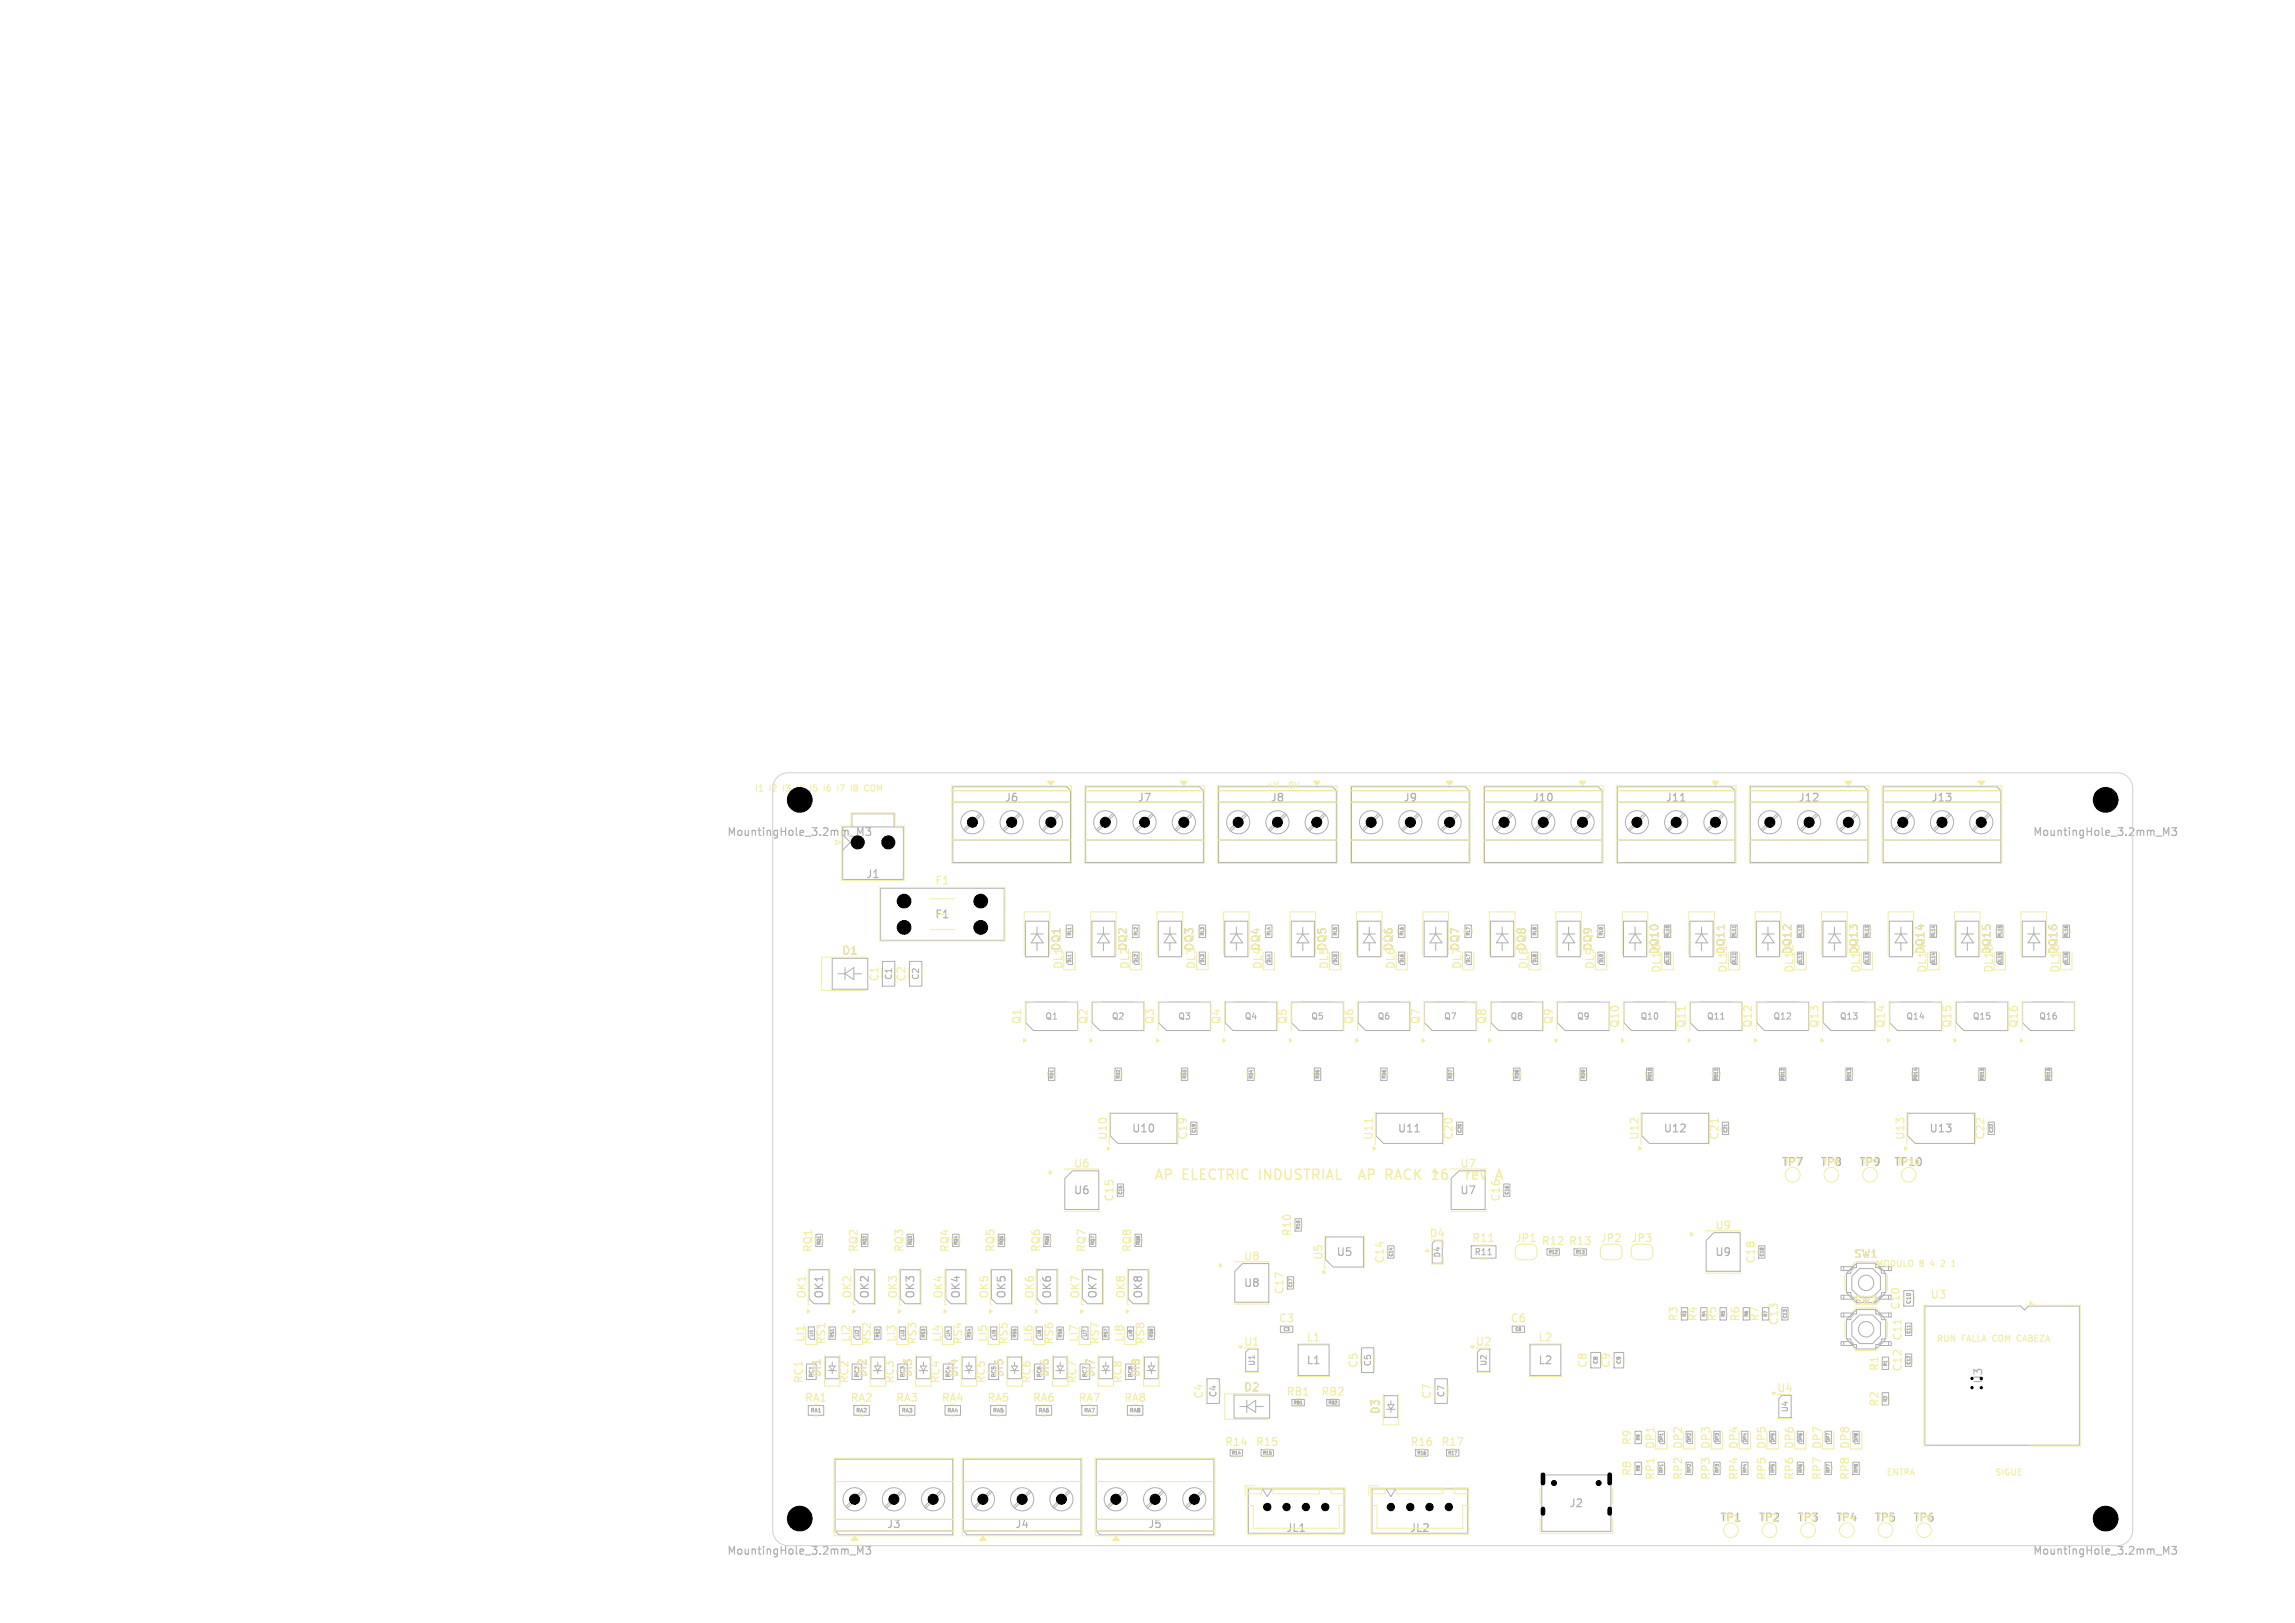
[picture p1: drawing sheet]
<svg xmlns="http://www.w3.org/2000/svg" width="297mm" height="210mm" viewBox="0 0 297 210" stroke-linecap="round" stroke-linejoin="round" font-family="sans-serif">
<defs><g id="words">
<g font-size="1.8" fill="#f2eda1">
<text x="149.3" y="152.9">AP</text>
<text x="153" y="152.9">ELECTRIC</text>
<text x="163.2" y="152.9">INDUSTRIAL</text>
<text x="176.8" y="152.9">AP</text>
<text x="180.6" y="152.9">RACK</text>
<text x="186.9" y="152.9">16</text>
<text x="192" y="152.9">rev</text>
</g>
<g font-size="1.4" fill="#afafaf">
<text x="129.9" y="103.9">J6</text>
<text x="147.1" y="103.9">J7</text>
<text x="164.3" y="103.9">J8</text>
<text x="181.5" y="103.9">J9</text>
<text x="198.3" y="103.9">J10</text>
<text x="215.5" y="103.9">J11</text>
<text x="232.7" y="103.9">J12</text>
<text x="249.9" y="103.9">J13</text>
<text x="112" y="113.8">J1</text>
<text x="263" y="108.4">MountingHole_3.2mm_M3</text>
<text x="146.4" y="146.7">U10</text>
<text x="180.8" y="146.7">U11</text>
<text x="215.2" y="146.7">U12</text>
<text x="249.6" y="146.7">U13</text>
<text x="138.9" y="154.7">U6</text>
<text x="188.9" y="154.7">U7</text>
<text x="160.9" y="166.7">U8</text>
<text x="172.9" y="162.7">U5</text>
<text x="221.9" y="162.7">U9</text>
<text x="106.7" y="168.1" transform="rotate(-90 106.7 168.1)">OK1</text>
<text x="112.6" y="168.1" transform="rotate(-90 112.6 168.1)">OK2</text>
<text x="118.5" y="168.1" transform="rotate(-90 118.5 168.1)">OK3</text>
<text x="124.4" y="168.1" transform="rotate(-90 124.4 168.1)">OK4</text>
<text x="130.3" y="168.1" transform="rotate(-90 130.3 168.1)">OK5</text>
<text x="136.2" y="168.1" transform="rotate(-90 136.2 168.1)">OK6</text>
<text x="142.1" y="168.1" transform="rotate(-90 142.1 168.1)">OK7</text>
<text x="148" y="168.1" transform="rotate(-90 148 168.1)">OK8</text>
<text x="169" y="176.7">L1</text>
<text x="199" y="176.7">L2</text>
<text x="114.7" y="197.9">J3</text>
<text x="131.3" y="197.9">J4</text>
<text x="148.5" y="197.9">J5</text>
<text x="203" y="195.2">J2</text>
<text x="94" y="201.4">MountingHole_3.2mm_M3</text>
<text x="166.4" y="198.4">JL1</text>
<text x="182.4" y="198.4">JL2</text>
<text x="263" y="201.4">MountingHole_3.2mm_M3</text>
</g>
<g font-size="1.4" fill="#f2eda1">
<text x="94" y="108.4">MountingHole_3.2mm_M3</text>
<text x="120.9" y="119">F1</text>
<text x="120.9" y="114.7">F1</text>
<text x="108.9" y="123.7">D1</text>
<text x="137.4" y="123.1" transform="rotate(-90 137.4 123.1)">DQ1</text>
<text x="137.7" y="125.5" transform="rotate(-90 137.7 125.5)">DL1DQ1</text>
<text x="146" y="123.1" transform="rotate(-90 146 123.1)">DQ2</text>
<text x="146.3" y="125.5" transform="rotate(-90 146.3 125.5)">DL2DQ2</text>
<text x="154.6" y="123.1" transform="rotate(-90 154.6 123.1)">DQ3</text>
<text x="154.9" y="125.5" transform="rotate(-90 154.9 125.5)">DL3DQ3</text>
<text x="163.2" y="123.1" transform="rotate(-90 163.2 123.1)">DQ4</text>
<text x="163.5" y="125.5" transform="rotate(-90 163.5 125.5)">DL4DQ4</text>
<text x="171.8" y="123.1" transform="rotate(-90 171.8 123.1)">DQ5</text>
<text x="172.1" y="125.5" transform="rotate(-90 172.1 125.5)">DL5DQ5</text>
<text x="180.4" y="123.1" transform="rotate(-90 180.4 123.1)">DQ6</text>
<text x="180.7" y="125.5" transform="rotate(-90 180.7 125.5)">DL6DQ6</text>
<text x="189" y="123.1" transform="rotate(-90 189 123.1)">DQ7</text>
<text x="189.3" y="125.5" transform="rotate(-90 189.3 125.5)">DL7DQ7</text>
<text x="197.6" y="123.1" transform="rotate(-90 197.6 123.1)">DQ8</text>
<text x="197.9" y="125.5" transform="rotate(-90 197.9 125.5)">DL8DQ8</text>
<text x="206.2" y="123.1" transform="rotate(-90 206.2 123.1)">DQ9</text>
<text x="206.5" y="125.5" transform="rotate(-90 206.5 125.5)">DL9DQ9</text>
<text x="214.8" y="123.6" transform="rotate(-90 214.8 123.6)">DQ10</text>
<text x="215.1" y="126" transform="rotate(-90 215.1 126)">DL10</text>
<text x="223.4" y="123.6" transform="rotate(-90 223.4 123.6)">DQ11</text>
<text x="223.7" y="126" transform="rotate(-90 223.7 126)">DL11</text>
<text x="232" y="123.6" transform="rotate(-90 232 123.6)">DQ12</text>
<text x="232.3" y="126" transform="rotate(-90 232.3 126)">DL12</text>
<text x="240.6" y="123.6" transform="rotate(-90 240.6 123.6)">DQ13</text>
<text x="240.9" y="126" transform="rotate(-90 240.9 126)">DL13</text>
<text x="249.2" y="123.6" transform="rotate(-90 249.2 123.6)">DQ14</text>
<text x="249.5" y="126" transform="rotate(-90 249.5 126)">DL14</text>
<text x="257.8" y="123.6" transform="rotate(-90 257.8 123.6)">DQ15</text>
<text x="258.1" y="126" transform="rotate(-90 258.1 126)">DL15</text>
<text x="266.4" y="123.6" transform="rotate(-90 266.4 123.6)">DQ16</text>
<text x="266.7" y="126" transform="rotate(-90 266.7 126)">DL16</text>
<text x="113.9" y="127.1" transform="rotate(-90 113.9 127.1)">C1</text>
<text x="117.4" y="127.1" transform="rotate(-90 117.4 127.1)">C2</text>
<text x="132.3" y="132.6" transform="rotate(-90 132.3 132.6)">Q1</text>
<text x="140.9" y="132.6" transform="rotate(-90 140.9 132.6)">Q2</text>
<text x="149.5" y="132.6" transform="rotate(-90 149.5 132.6)">Q3</text>
<text x="158.1" y="132.6" transform="rotate(-90 158.1 132.6)">Q4</text>
<text x="166.7" y="132.6" transform="rotate(-90 166.7 132.6)">Q5</text>
<text x="175.3" y="132.6" transform="rotate(-90 175.3 132.6)">Q6</text>
<text x="183.9" y="132.6" transform="rotate(-90 183.9 132.6)">Q7</text>
<text x="192.5" y="132.6" transform="rotate(-90 192.5 132.6)">Q8</text>
<text x="201.1" y="132.6" transform="rotate(-90 201.1 132.6)">Q9</text>
<text x="209.7" y="133.1" transform="rotate(-90 209.7 133.1)">Q10</text>
<text x="218.3" y="133.1" transform="rotate(-90 218.3 133.1)">Q11</text>
<text x="226.9" y="133.1" transform="rotate(-90 226.9 133.1)">Q12</text>
<text x="235.5" y="133.1" transform="rotate(-90 235.5 133.1)">Q13</text>
<text x="244.1" y="133.1" transform="rotate(-90 244.1 133.1)">Q14</text>
<text x="252.7" y="133.1" transform="rotate(-90 252.7 133.1)">Q15</text>
<text x="261.3" y="133.1" transform="rotate(-90 261.3 133.1)">Q16</text>
<text x="143.4" y="147.6" transform="rotate(-90 143.4 147.6)">U10</text>
<text x="153.8" y="147.6" transform="rotate(-90 153.8 147.6)">C19</text>
<text x="177.8" y="147.6" transform="rotate(-90 177.8 147.6)">U11</text>
<text x="188.2" y="147.6" transform="rotate(-90 188.2 147.6)">C20</text>
<text x="212.2" y="147.6" transform="rotate(-90 212.2 147.6)">U12</text>
<text x="222.6" y="147.6" transform="rotate(-90 222.6 147.6)">C21</text>
<text x="246.6" y="147.6" transform="rotate(-90 246.6 147.6)">U13</text>
<text x="257" y="147.6" transform="rotate(-90 257 147.6)">C22</text>
<text x="138.9" y="151.3">U6</text>
<text x="144.3" y="155.6" transform="rotate(-90 144.3 155.6)">C15</text>
<text x="188.9" y="151.3">U7</text>
<text x="194.3" y="155.6" transform="rotate(-90 194.3 155.6)">C16</text>
<text x="230.5" y="151.1">TP7</text>
<text x="235.5" y="151.1">TP8</text>
<text x="240.5" y="151.1">TP9</text>
<text x="245" y="151.1">TP10</text>
<text x="167.3" y="160.1" transform="rotate(-90 167.3 160.1)">R10</text>
<text x="184.9" y="160.3">D4</text>
<text x="190.4" y="160.9">R11</text>
<text x="196" y="160.9">JP1</text>
<text x="199.4" y="161.3">R12 R13</text>
<text x="207" y="160.9">JP2</text>
<text x="211" y="160.9">JP3</text>
<text x="221.9" y="159.3">U9</text>
<text x="105.3" y="162.1" transform="rotate(-90 105.3 162.1)">RQ1</text>
<text x="111.2" y="162.1" transform="rotate(-90 111.2 162.1)">RQ2</text>
<text x="117.1" y="162.1" transform="rotate(-90 117.1 162.1)">RQ3</text>
<text x="123" y="162.1" transform="rotate(-90 123 162.1)">RQ4</text>
<text x="128.9" y="162.1" transform="rotate(-90 128.9 162.1)">RQ5</text>
<text x="134.8" y="162.1" transform="rotate(-90 134.8 162.1)">RQ6</text>
<text x="140.7" y="162.1" transform="rotate(-90 140.7 162.1)">RQ7</text>
<text x="146.6" y="162.1" transform="rotate(-90 146.6 162.1)">RQ8</text>
<text x="160.9" y="163.3">U8</text>
<text x="166.3" y="167.6" transform="rotate(-90 166.3 167.6)">C17</text>
<text x="171.3" y="163.1" transform="rotate(-90 171.3 163.1)">U5</text>
<text x="179.3" y="163.6" transform="rotate(-90 179.3 163.6)">C14</text>
<text x="227.3" y="163.6" transform="rotate(-90 227.3 163.6)">C18</text>
<text x="239.9" y="163">SW1</text>
<text x="104.3" y="173.7" transform="rotate(-90 104.3 173.7)">LI1</text>
<text x="104.5" y="168.1" transform="rotate(-90 104.5 168.1)">OK1</text>
<text x="110.2" y="173.7" transform="rotate(-90 110.2 173.7)">LI2</text>
<text x="110.4" y="168.1" transform="rotate(-90 110.4 168.1)">OK2</text>
<text x="116.1" y="173.7" transform="rotate(-90 116.1 173.7)">LI3</text>
<text x="116.3" y="168.1" transform="rotate(-90 116.3 168.1)">OK3</text>
<text x="122" y="173.7" transform="rotate(-90 122 173.7)">LI4</text>
<text x="122.2" y="168.1" transform="rotate(-90 122.2 168.1)">OK4</text>
<text x="127.9" y="173.7" transform="rotate(-90 127.9 173.7)">LI5</text>
<text x="128.1" y="168.1" transform="rotate(-90 128.1 168.1)">OK5</text>
<text x="133.8" y="173.7" transform="rotate(-90 133.8 173.7)">LI6</text>
<text x="134" y="168.1" transform="rotate(-90 134 168.1)">OK6</text>
<text x="139.7" y="173.7" transform="rotate(-90 139.7 173.7)">LI7</text>
<text x="139.9" y="168.1" transform="rotate(-90 139.9 168.1)">OK7</text>
<text x="145.6" y="173.7" transform="rotate(-90 145.6 173.7)">LI8</text>
<text x="145.8" y="168.1" transform="rotate(-90 145.8 168.1)">OK8</text>
<text x="165.4" y="171.3">C3</text>
<text x="169" y="173.8">L1</text>
<text x="195.4" y="171.3">C6</text>
<text x="199" y="173.8">L2</text>
<text x="217.3" y="171.1" transform="rotate(-90 217.3 171.1)">R3</text>
<text x="219.8" y="171.1" transform="rotate(-90 219.8 171.1)">R4</text>
<text x="222.3" y="171.1" transform="rotate(-90 222.3 171.1)">R5</text>
<text x="225.3" y="171.1" transform="rotate(-90 225.3 171.1)">R6</text>
<text x="227.8" y="171.1" transform="rotate(-90 227.8 171.1)">R7</text>
<text x="230.3" y="171.6" transform="rotate(-90 230.3 171.6)">C13</text>
<text x="239.9" y="169">SW2</text>
<text x="246" y="169.6" transform="rotate(-90 246 169.6)">C10</text>
<text x="246.3" y="173.6" transform="rotate(-90 246.3 173.6)">C11</text>
<text x="249.7" y="168.2">U3</text>
<text x="104.1" y="179.1" transform="rotate(-90 104.1 179.1)">RC1</text>
<text x="106.4" y="178.3" transform="rotate(-90 106.4 178.3)">DI1</text>
<text x="107" y="174.1" transform="rotate(-90 107 174.1)">RS1</text>
<text x="110" y="179.1" transform="rotate(-90 110 179.1)">RC2</text>
<text x="112.3" y="178.3" transform="rotate(-90 112.3 178.3)">DI2</text>
<text x="112.9" y="174.1" transform="rotate(-90 112.9 174.1)">RS2</text>
<text x="115.9" y="179.1" transform="rotate(-90 115.9 179.1)">RC3</text>
<text x="118.2" y="178.3" transform="rotate(-90 118.2 178.3)">DI3</text>
<text x="118.8" y="174.1" transform="rotate(-90 118.8 174.1)">RS3</text>
<text x="121.8" y="179.1" transform="rotate(-90 121.8 179.1)">RC4</text>
<text x="124.1" y="178.3" transform="rotate(-90 124.1 178.3)">DI4</text>
<text x="124.7" y="174.1" transform="rotate(-90 124.7 174.1)">RS4</text>
<text x="127.7" y="179.1" transform="rotate(-90 127.7 179.1)">RC5</text>
<text x="130" y="178.3" transform="rotate(-90 130 178.3)">DI5</text>
<text x="130.6" y="174.1" transform="rotate(-90 130.6 174.1)">RS5</text>
<text x="133.6" y="179.1" transform="rotate(-90 133.6 179.1)">RC6</text>
<text x="135.9" y="178.3" transform="rotate(-90 135.9 178.3)">DI6</text>
<text x="136.5" y="174.1" transform="rotate(-90 136.5 174.1)">RS6</text>
<text x="139.5" y="179.1" transform="rotate(-90 139.5 179.1)">RC7</text>
<text x="141.8" y="178.3" transform="rotate(-90 141.8 178.3)">DI7</text>
<text x="142.4" y="174.1" transform="rotate(-90 142.4 174.1)">RS7</text>
<text x="145.4" y="179.1" transform="rotate(-90 145.4 179.1)">RC8</text>
<text x="147.7" y="178.3" transform="rotate(-90 147.7 178.3)">DI8</text>
<text x="148.3" y="174.1" transform="rotate(-90 148.3 174.1)">RS8</text>
<text x="160.9" y="174.3">U1</text>
<text x="175.9" y="177.1" transform="rotate(-90 175.9 177.1)">C5</text>
<text x="190.9" y="174.3">U2</text>
<text x="205.5" y="177.1" transform="rotate(-90 205.5 177.1)">C8</text>
<text x="208.5" y="177.1" transform="rotate(-90 208.5 177.1)">C9</text>
<text x="243.3" y="177.5" transform="rotate(-90 243.3 177.5)">R1</text>
<text x="246.3" y="177.6" transform="rotate(-90 246.3 177.6)">C12</text>
<text x="104.1" y="181.6">RA1</text>
<text x="110" y="181.6">RA2</text>
<text x="115.9" y="181.6">RA3</text>
<text x="121.8" y="181.6">RA4</text>
<text x="127.7" y="181.6">RA5</text>
<text x="133.6" y="181.6">RA6</text>
<text x="139.5" y="181.6">RA7</text>
<text x="145.4" y="181.6">RA8</text>
<text x="155.9" y="181.1" transform="rotate(-90 155.9 181.1)">C4</text>
<text x="160.9" y="180.2">D2</text>
<text x="166.4" y="180.8">RB1</text>
<text x="170.9" y="180.8">RB2</text>
<text x="178.7" y="183.1" transform="rotate(-90 178.7 183.1)">D3</text>
<text x="185.4" y="181.1" transform="rotate(-90 185.4 181.1)">C7</text>
<text x="229.9" y="180.3">U4</text>
<text x="243.3" y="182.1" transform="rotate(-90 243.3 182.1)">R2</text>
<text x="158.4" y="187.3">R14</text>
<text x="162.4" y="187.3">R15</text>
<text x="182.4" y="187.3">R16</text>
<text x="186.4" y="187.3">R17</text>
<text x="211.3" y="191.1" transform="rotate(-90 211.3 191.1)">R8</text>
<text x="211.3" y="187.1" transform="rotate(-90 211.3 187.1)">R9</text>
<text x="214.3" y="191.6" transform="rotate(-90 214.3 191.6)">RP1</text>
<text x="214.3" y="187.6" transform="rotate(-90 214.3 187.6)">DP1</text>
<text x="217.9" y="191.6" transform="rotate(-90 217.9 191.6)">RP2</text>
<text x="217.9" y="187.6" transform="rotate(-90 217.9 187.6)">DP2</text>
<text x="221.5" y="191.6" transform="rotate(-90 221.5 191.6)">RP3</text>
<text x="221.5" y="187.6" transform="rotate(-90 221.5 187.6)">DP3</text>
<text x="225.1" y="191.6" transform="rotate(-90 225.1 191.6)">RP4</text>
<text x="225.1" y="187.6" transform="rotate(-90 225.1 187.6)">DP4</text>
<text x="228.7" y="191.6" transform="rotate(-90 228.7 191.6)">RP5</text>
<text x="228.7" y="187.6" transform="rotate(-90 228.7 187.6)">DP5</text>
<text x="232.3" y="191.6" transform="rotate(-90 232.3 191.6)">RP6</text>
<text x="232.3" y="187.6" transform="rotate(-90 232.3 187.6)">DP6</text>
<text x="235.9" y="191.6" transform="rotate(-90 235.9 191.6)">RP7</text>
<text x="235.9" y="187.6" transform="rotate(-90 235.9 187.6)">DP7</text>
<text x="239.5" y="191.6" transform="rotate(-90 239.5 191.6)">RP8</text>
<text x="239.5" y="187.6" transform="rotate(-90 239.5 187.6)">DP8</text>
<text x="222.5" y="197.1">TP1</text>
<text x="227.5" y="197.1">TP2</text>
<text x="232.5" y="197.1">TP3</text>
<text x="237.5" y="197.1">TP4</text>
<text x="242.5" y="197.1">TP5</text>
<text x="247.5" y="197.1">TP6</text>
</g>
<text font-size="1.4" x="256.7" y="179.1" transform="rotate(-90 256.7 179.1)">U3</text>
<g font-size="1.1" fill="#f2eda1">
<text x="97.6" y="102.6">I1</text>
<text x="99.6" y="102.6">I2</text>
<text x="101.5" y="102.6">I3</text>
<text x="103.5" y="102.6">I4</text>
<text x="105.4" y="102.6">I5</text>
<text x="107.4" y="102.6">I6</text>
<text x="109.3" y="102.6">I7</text>
<text x="111.3" y="102.6">I8</text>
<text x="113.2" y="102.6">COM</text>
<text x="163.7" y="102.2">+V</text>
<text x="167" y="102.2">0V</text>
<text x="115.6" y="126.9" transform="rotate(-90 115.6 126.9)">C1</text>
<text x="119.1" y="126.9" transform="rotate(-90 119.1 126.9)">C2</text>
<text x="190.7" y="162.6">R11</text>
<text x="242.7" y="164.1">MODULO</text>
<text x="248.4" y="164.1">8</text>
<text x="250" y="164.1">4</text>
<text x="251.5" y="164.1">2</text>
<text x="250.6" y="173.8">RUN</text>
<text x="253.8" y="173.8">FALLA COM CABEZA</text>
<text x="177.6" y="176.9" transform="rotate(-90 177.6 176.9)">C5</text>
<text x="157.6" y="180.9" transform="rotate(-90 157.6 180.9)">C4</text>
<text x="187.1" y="180.9" transform="rotate(-90 187.1 180.9)">C7</text>
<text x="244.1" y="191.1">ENTRA</text>
<text x="258.1" y="191.1">SIGUE</text>
</g>
<g font-size="1.1" fill="#afafaf">
<text x="135.2" y="132.1">Q1</text>
<text x="143.8" y="132.1">Q2</text>
<text x="152.4" y="132.1">Q3</text>
<text x="161" y="132.1">Q4</text>
<text x="169.6" y="132.1">Q5</text>
<text x="178.2" y="132.1">Q6</text>
<text x="186.8" y="132.1">Q7</text>
<text x="195.4" y="132.1">Q8</text>
<text x="204" y="132.1">Q9</text>
<text x="212.2" y="132.1">Q10</text>
<text x="220.8" y="132.1">Q11</text>
<text x="229.4" y="132.1">Q12</text>
<text x="238" y="132.1">Q13</text>
<text x="246.6" y="132.1">Q14</text>
<text x="255.2" y="132.1">Q15</text>
<text x="263.8" y="132.1">Q16</text>
</g>
<g font-size="1" fill="#afafaf">
<text x="186.5" y="162.8" transform="rotate(-90 186.5 162.8)">D4</text>
<text x="162.5" y="176.8" transform="rotate(-90 162.5 176.8)">U1</text>
<text x="192.5" y="176.8" transform="rotate(-90 192.5 176.8)">U2</text>
<text x="231.5" y="182.8" transform="rotate(-90 231.5 182.8)">U4</text>
</g>
<g font-size=".7" fill="#afafaf">
<text x="247.4" y="168.8" transform="rotate(-90 247.4 168.8)">C10</text>
<text x="206.9" y="176.6" transform="rotate(-90 206.9 176.6)">C8</text>
<text x="209.9" y="176.6" transform="rotate(-90 209.9 176.6)">C9</text>
<text x="104.8" y="182.9">RA1</text>
<text x="110.7" y="182.9">RA2</text>
<text x="116.6" y="182.9">RA3</text>
<text x="122.5" y="182.9">RA4</text>
<text x="128.4" y="182.9">RA5</text>
<text x="134.3" y="182.9">RA6</text>
<text x="140.2" y="182.9">RA7</text>
<text x="146.1" y="182.9">RA8</text>
</g>
<g font-size=".7" fill="#f2eda1">
<text x="105.4" y="178.3" transform="rotate(-90 105.4 178.3)">RC1</text>
<text x="111.3" y="178.3" transform="rotate(-90 111.3 178.3)">RC2</text>
<text x="117.2" y="178.3" transform="rotate(-90 117.2 178.3)">RC3</text>
<text x="123.1" y="178.3" transform="rotate(-90 123.1 178.3)">RC4</text>
<text x="129" y="178.3" transform="rotate(-90 129 178.3)">RC5</text>
<text x="134.9" y="178.3" transform="rotate(-90 134.9 178.3)">RC6</text>
<text x="140.8" y="178.3" transform="rotate(-90 140.8 178.3)">RC7</text>
<text x="146.7" y="178.3" transform="rotate(-90 146.7 178.3)">RC8</text>
</g>
<g font-size=".6" fill="#afafaf">
<text x="138.7" y="124.6" transform="rotate(-90 138.7 124.6)">DL1</text>
<text x="138.7" y="121.1" transform="rotate(-90 138.7 121.1)">RL1</text>
<text x="147.3" y="124.6" transform="rotate(-90 147.3 124.6)">DL2</text>
<text x="147.3" y="121.1" transform="rotate(-90 147.3 121.1)">RL2</text>
<text x="155.9" y="124.6" transform="rotate(-90 155.9 124.6)">DL3</text>
<text x="155.9" y="121.1" transform="rotate(-90 155.9 121.1)">RL3</text>
<text x="164.5" y="124.6" transform="rotate(-90 164.5 124.6)">DL4</text>
<text x="164.5" y="121.1" transform="rotate(-90 164.5 121.1)">RL4</text>
<text x="173.1" y="124.6" transform="rotate(-90 173.1 124.6)">DL5</text>
<text x="173.1" y="121.1" transform="rotate(-90 173.1 121.1)">RL5</text>
<text x="181.7" y="124.6" transform="rotate(-90 181.7 124.6)">DL6</text>
<text x="181.7" y="121.1" transform="rotate(-90 181.7 121.1)">RL6</text>
<text x="190.3" y="124.6" transform="rotate(-90 190.3 124.6)">DL7</text>
<text x="190.3" y="121.1" transform="rotate(-90 190.3 121.1)">RL7</text>
<text x="198.9" y="124.6" transform="rotate(-90 198.9 124.6)">DL8</text>
<text x="198.9" y="121.1" transform="rotate(-90 198.9 121.1)">RL8</text>
<text x="207.5" y="124.6" transform="rotate(-90 207.5 124.6)">DL9</text>
<text x="207.5" y="121.1" transform="rotate(-90 207.5 121.1)">RL9</text>
<text x="216.1" y="124.8" transform="rotate(-90 216.1 124.8)">DL10</text>
<text x="216.1" y="121.3" transform="rotate(-90 216.1 121.3)">RL10</text>
<text x="224.7" y="124.8" transform="rotate(-90 224.7 124.8)">DL11</text>
<text x="224.7" y="121.3" transform="rotate(-90 224.7 121.3)">RL11</text>
<text x="233.3" y="124.8" transform="rotate(-90 233.3 124.8)">DL12</text>
<text x="233.3" y="121.3" transform="rotate(-90 233.3 121.3)">RL12</text>
<text x="241.9" y="124.8" transform="rotate(-90 241.9 124.8)">DL13</text>
<text x="241.9" y="121.3" transform="rotate(-90 241.9 121.3)">RL13</text>
<text x="250.5" y="124.8" transform="rotate(-90 250.5 124.8)">DL14</text>
<text x="250.5" y="121.3" transform="rotate(-90 250.5 121.3)">RL14</text>
<text x="259.1" y="124.8" transform="rotate(-90 259.1 124.8)">DL15</text>
<text x="259.1" y="121.3" transform="rotate(-90 259.1 121.3)">RL15</text>
<text x="267.7" y="124.8" transform="rotate(-90 267.7 124.8)">DL16</text>
<text x="267.7" y="121.3" transform="rotate(-90 267.7 121.3)">RL16</text>
<text x="136.4" y="139.6" transform="rotate(-90 136.4 139.6)">RD1</text>
<text x="145" y="139.6" transform="rotate(-90 145 139.6)">RD2</text>
<text x="153.6" y="139.6" transform="rotate(-90 153.6 139.6)">RD3</text>
<text x="162.2" y="139.6" transform="rotate(-90 162.2 139.6)">RD4</text>
<text x="170.8" y="139.6" transform="rotate(-90 170.8 139.6)">RD5</text>
<text x="179.4" y="139.6" transform="rotate(-90 179.4 139.6)">RD6</text>
<text x="188" y="139.6" transform="rotate(-90 188 139.6)">RD7</text>
<text x="196.6" y="139.6" transform="rotate(-90 196.6 139.6)">RD8</text>
<text x="205.2" y="139.6" transform="rotate(-90 205.2 139.6)">RD9</text>
<text x="213.8" y="139.8" transform="rotate(-90 213.8 139.8)">RD10</text>
<text x="222.4" y="139.8" transform="rotate(-90 222.4 139.8)">RD11</text>
<text x="231" y="139.8" transform="rotate(-90 231 139.8)">RD12</text>
<text x="239.6" y="139.8" transform="rotate(-90 239.6 139.8)">RD13</text>
<text x="248.2" y="139.8" transform="rotate(-90 248.2 139.8)">RD14</text>
<text x="256.8" y="139.8" transform="rotate(-90 256.8 139.8)">RD15</text>
<text x="265.4" y="139.8" transform="rotate(-90 265.4 139.8)">RD16</text>
<text x="154.8" y="146.6" transform="rotate(-90 154.8 146.6)">C19</text>
<text x="189.2" y="146.6" transform="rotate(-90 189.2 146.6)">C20</text>
<text x="223.6" y="146.6" transform="rotate(-90 223.6 146.6)">C21</text>
<text x="258" y="146.6" transform="rotate(-90 258 146.6)">C22</text>
<text x="145.3" y="154.6" transform="rotate(-90 145.3 154.6)">C15</text>
<text x="195.3" y="154.6" transform="rotate(-90 195.3 154.6)">C16</text>
<text x="106.3" y="161.2" transform="rotate(-90 106.3 161.2)">RQ1</text>
<text x="112.2" y="161.2" transform="rotate(-90 112.2 161.2)">RQ2</text>
<text x="118.1" y="161.2" transform="rotate(-90 118.1 161.2)">RQ3</text>
<text x="124" y="161.2" transform="rotate(-90 124 161.2)">RQ4</text>
<text x="129.9" y="161.2" transform="rotate(-90 129.9 161.2)">RQ5</text>
<text x="135.8" y="161.2" transform="rotate(-90 135.8 161.2)">RQ6</text>
<text x="141.7" y="161.2" transform="rotate(-90 141.7 161.2)">RQ7</text>
<text x="147.6" y="161.2" transform="rotate(-90 147.6 161.2)">RQ8</text>
<text x="168.3" y="159.1" transform="rotate(-90 168.3 159.1)">R10</text>
<text x="167.3" y="166.6" transform="rotate(-90 167.3 166.6)">C17</text>
<text x="180.3" y="162.6" transform="rotate(-90 180.3 162.6)">C14</text>
<text x="200.4" y="162.3">R12</text>
<text x="203.9" y="162.3">R13</text>
<text x="228.3" y="162.6" transform="rotate(-90 228.3 162.6)">C18</text>
<text x="105.3" y="173" transform="rotate(-90 105.3 173)">LI1</text>
<text x="108" y="173.1" transform="rotate(-90 108 173.1)">RS1</text>
<text x="111.2" y="173" transform="rotate(-90 111.2 173)">LI2</text>
<text x="113.9" y="173.1" transform="rotate(-90 113.9 173.1)">RS2</text>
<text x="117.1" y="173" transform="rotate(-90 117.1 173)">LI3</text>
<text x="119.8" y="173.1" transform="rotate(-90 119.8 173.1)">RS3</text>
<text x="123" y="173" transform="rotate(-90 123 173)">LI4</text>
<text x="125.7" y="173.1" transform="rotate(-90 125.7 173.1)">RS4</text>
<text x="128.9" y="173" transform="rotate(-90 128.9 173)">LI5</text>
<text x="131.6" y="173.1" transform="rotate(-90 131.6 173.1)">RS5</text>
<text x="134.8" y="173" transform="rotate(-90 134.8 173)">LI6</text>
<text x="137.5" y="173.1" transform="rotate(-90 137.5 173.1)">RS6</text>
<text x="140.7" y="173" transform="rotate(-90 140.7 173)">LI7</text>
<text x="143.4" y="173.1" transform="rotate(-90 143.4 173.1)">RS7</text>
<text x="146.6" y="173" transform="rotate(-90 146.6 173)">LI8</text>
<text x="149.3" y="173.1" transform="rotate(-90 149.3 173.1)">RS8</text>
<text x="166.1" y="172.3">C3</text>
<text x="196.1" y="172.3">C6</text>
<text x="218.3" y="170.4" transform="rotate(-90 218.3 170.4)">R3</text>
<text x="220.8" y="170.4" transform="rotate(-90 220.8 170.4)">R4</text>
<text x="223.3" y="170.4" transform="rotate(-90 223.3 170.4)">R5</text>
<text x="226.3" y="170.4" transform="rotate(-90 226.3 170.4)">R6</text>
<text x="228.8" y="170.4" transform="rotate(-90 228.8 170.4)">R7</text>
<text x="231.3" y="170.6" transform="rotate(-90 231.3 170.6)">C13</text>
<text x="247.3" y="172.6" transform="rotate(-90 247.3 172.6)">C11</text>
<text x="244.3" y="176.8" transform="rotate(-90 244.3 176.8)">R1</text>
<text x="247.3" y="176.6" transform="rotate(-90 247.3 176.6)">C12</text>
<text x="167.4" y="181.8">RB1</text>
<text x="171.9" y="181.8">RB2</text>
<text x="244.3" y="181.4" transform="rotate(-90 244.3 181.4)">R2</text>
<text x="159.4" y="188.3">R14</text>
<text x="163.4" y="188.3">R15</text>
<text x="183.4" y="188.3">R16</text>
<text x="187.4" y="188.3">R17</text>
<text x="212.3" y="190.4" transform="rotate(-90 212.3 190.4)">R8</text>
<text x="212.3" y="186.4" transform="rotate(-90 212.3 186.4)">R9</text>
<text x="215.3" y="190.6" transform="rotate(-90 215.3 190.6)">RP1</text>
<text x="215.3" y="186.6" transform="rotate(-90 215.3 186.6)">DP1</text>
<text x="218.9" y="190.6" transform="rotate(-90 218.9 190.6)">RP2</text>
<text x="218.9" y="186.6" transform="rotate(-90 218.9 186.6)">DP2</text>
<text x="222.5" y="190.6" transform="rotate(-90 222.5 190.6)">RP3</text>
<text x="222.5" y="186.6" transform="rotate(-90 222.5 186.6)">DP3</text>
<text x="226.1" y="190.6" transform="rotate(-90 226.1 190.6)">RP4</text>
<text x="226.1" y="186.6" transform="rotate(-90 226.1 186.6)">DP4</text>
<text x="229.7" y="190.6" transform="rotate(-90 229.7 190.6)">RP5</text>
<text x="229.7" y="186.6" transform="rotate(-90 229.7 186.6)">DP5</text>
<text x="233.3" y="190.6" transform="rotate(-90 233.3 190.6)">RP6</text>
<text x="233.3" y="186.6" transform="rotate(-90 233.3 186.6)">DP6</text>
<text x="236.9" y="190.6" transform="rotate(-90 236.9 190.6)">RP7</text>
<text x="236.9" y="186.6" transform="rotate(-90 236.9 186.6)">DP7</text>
<text x="240.5" y="190.6" transform="rotate(-90 240.5 190.6)">RP8</text>
<text x="240.5" y="186.6" transform="rotate(-90 240.5 186.6)">DP8</text>
</g>
</g></defs>
<g fill="none" stroke="#afafaf" stroke-width=".13">
<path d="M109 107h7.9v6.8h-7.9zM110.1 109l-1.1 1M110.2 107v-1.7h5.5v1.7M114 114.9h16v6.8h-16zM123.3 101.8h14.7l.5 .5v9.3h-15.2zM123.3 102.3h15.2M123.3 103.8h15.2M123.3 108.7h15.2M126.8 105.3l-2.1 2.1M127 105.4l-2.1 2.1M131.9 105.3l-2.1 2.1M132.1 105.4l-2.1 2.1"/>
<path d="M132.7 119.2h3v4.6h-3zM134.2 119.9v1M137 105.3l-2.1 2.1M137.1 105.4l-2.1 2.1M138 119.7h.8v1.6h-.8zM140.5 101.8h14.7l.5 .5v9.3h-15.2zM140.5 102.3h15.2M140.5 103.8h15.2M140.5 108.7h15.2M141.3 119.2h3v4.6h-3zM142.8 119.9v1M144 105.3l-2.1 2.1"/>
<path d="M144.2 105.4l-2.1 2.1M146.6 119.7h.8v1.6h-.8zM149.1 105.3l-2.1 2.1M149.3 105.4l-2.1 2.1M149.9 119.2h3v4.6h-3zM151.4 119.9v1M154.2 105.3l-2.1 2.1M154.3 105.4l-2.1 2.1M155.2 119.7h.8v1.6h-.8zM157.7 101.8h14.7l.5 .5v9.3h-15.2zM157.7 102.3h15.2M157.7 103.8h15.2"/>
<path d="M157.7 108.7h15.2M158.5 119.2h3v4.6h-3zM160 119.9v1M161.2 105.3l-2.1 2.1M161.4 105.4l-2.1 2.1M163.8 119.7h.8v1.6h-.8zM166.3 105.3l-2.1 2.1M166.5 105.4l-2.1 2.1M167.1 119.2h3v4.6h-3zM168.6 119.9v1M171.4 105.3l-2.1 2.1M171.5 105.4l-2.1 2.1"/>
<path d="M172.4 119.7h.8v1.6h-.8zM174.9 101.8h14.7l.5 .5v9.3h-15.2zM174.9 102.3h15.2M174.9 103.8h15.2M174.9 108.7h15.2M175.7 119.2h3v4.6h-3zM177.2 119.9v1M178.4 105.3l-2.1 2.1M178.6 105.4l-2.1 2.1M181 119.7h.8v1.6h-.8zM183.5 105.3l-2.1 2.1M183.7 105.4l-2.1 2.1"/>
<path d="M184.3 119.2h3v4.6h-3zM185.8 119.9v1M188.6 105.3l-2.1 2.1M188.7 105.4l-2.1 2.1M189.6 119.7h.8v1.6h-.8zM192.1 101.8h14.7l.5 .5v9.3h-15.2zM192.1 102.3h15.2M192.1 103.8h15.2M192.1 108.7h15.2M192.9 119.2h3v4.6h-3zM194.4 119.9v1M195.6 105.3l-2.1 2.1"/>
<path d="M195.8 105.4l-2.1 2.1M198.2 119.7h.8v1.6h-.8zM200.7 105.3l-2.1 2.1M200.9 105.4l-2.1 2.1M201.5 119.2h3v4.6h-3zM203 119.9v1M205.8 105.3l-2.1 2.1M205.9 105.4l-2.1 2.1M206.8 119.7h.8v1.6h-.8zM209.3 101.8h14.7l.5 .5v9.3h-15.2zM209.3 102.3h15.2M209.3 103.8h15.2"/>
<path d="M209.3 108.7h15.2M210.1 119.2h3v4.6h-3zM211.6 119.9v1M212.8 105.3l-2.1 2.1M213 105.4l-2.1 2.1M215.4 119.7h.8v1.6h-.8zM217.9 105.3l-2.1 2.1M218.1 105.4l-2.1 2.1M218.7 119.2h3v4.6h-3zM220.2 119.9v1M223 105.3l-2.1 2.1M223.1 105.4l-2.1 2.1"/>
<path d="M224 119.7h.8v1.6h-.8zM224.6 119.8v.3M226.5 101.8h14.7l.5 .5v9.3h-15.2zM226.5 102.3h15.2M226.5 103.8h15.2M226.5 108.7h15.2M227.3 119.2h3v4.6h-3zM228.8 119.9v1M230 105.3l-2.1 2.1M230.2 105.4l-2.1 2.1M232.6 119.7h.8v1.6h-.8zM235.1 105.3l-2.1 2.1"/>
<path d="M235.3 105.4l-2.1 2.1M235.9 119.2h3v4.6h-3zM237.4 119.9v1M240.2 105.3l-2.1 2.1M240.3 105.4l-2.1 2.1M241.2 119.7h.8v1.6h-.8zM243.7 101.8h14.7l.5 .5v9.3h-15.2zM243.7 102.3h15.2M243.7 103.8h15.2M243.7 108.7h15.2M244.5 119.2h3v4.6h-3zM246 119.9v1"/>
<path d="M247.2 105.3l-2.1 2.1M247.4 105.4l-2.1 2.1M249.8 119.7h.8v1.6h-.8zM252.3 105.3l-2.1 2.1M252.5 105.4l-2.1 2.1M253.1 119.2h3v4.6h-3zM254.6 119.9v1M257.4 105.3l-2.1 2.1M257.5 105.4l-2.1 2.1M258.4 119.7h.8v1.6h-.8zM261.7 119.2h3v4.6h-3zM263.2 119.9v1"/>
<path d="M267 119.7h.8v1.6h-.8zM107.7 124h4.6v4h-4.6zM108.4 126h1M109.4 125.2v1.6M109.4 126l1.1-.8v1.6zM110.5 126h1M114.2 124.4h1.6v3.2h-1.6zM117.7 124.4h1.6v3.2h-1.6zM132.8 129.7h6.6v3.7h-5.7l-.9-1zM133.4 120.9h1.6M134.2 120.9l.8 1.1h-1.6zM134.2 122v1"/>
<path d="M135.7 138.2h.8v1.6h-.8zM138 123.2h.8v1.6h-.5l-.3-.3M141.3 129.7h6.7v3.7h-5.6l-1.1-1zM142 120.9h1.6M142.8 120.9l.8 1.1h-1.6zM142.8 122v1M144.3 138.2h.8v1.6h-.8zM146.6 123.2h.8v1.6h-.5l-.3-.3M149.9 129.7h6.7v3.7h-5.7l-1-1zM150.6 120.9h1.6M151.4 120.9l.8 1.1h-1.6zM151.4 122v1"/>
<path d="M152.9 138.2h.8v1.6h-.8zM155.2 123.2h.8v1.6h-.5l-.3-.3M158.6 129.7h6.6v3.7h-5.7l-.9-1zM159.2 120.9h1.6M160 120.9l.8 1.1h-1.6zM160 122v1M161.5 138.2h.8v1.6h-.8zM163.8 123.2h.8v1.6h-.5l-.3-.3M167.1 129.7h6.7v3.7h-5.6l-1.1-1zM167.8 120.9h1.6M168.6 120.9l.8 1.1h-1.6zM168.6 122v1"/>
<path d="M170.1 138.2h.8v1.6h-.8zM172.4 123.2h.8v1.6h-.5l-.3-.3M175.7 129.7h6.8v3.7h-5.7l-1.1-1zM176.4 120.9h1.6M177.2 120.9l.8 1.1h-1.6zM177.2 122v1M178.7 138.2h.8v1.6h-.8zM181 123.2h.8v1.6h-.5l-.3-.3M184.4 129.7h6.7v3.7h-5.8l-.9-1zM185 120.9h1.6M185.8 120.9l.8 1.1h-1.6zM185.8 122v1"/>
<path d="M187.3 138.2h.8v1.6h-.8zM189.6 123.2h.8v1.6h-.5l-.3-.3M193 129.7h6.6v3.7h-5.7l-.9-1zM193.6 120.9h1.6M194.4 120.9l.8 1.1h-1.6zM194.4 122v1M195.9 138.2h.8v1.6h-.8zM198.2 123.2h.8v1.6h-.5l-.3-.3M201.5 129.7h6.7v3.7h-5.7l-1-1zM202.2 120.9h1.6M203 120.9l.8 1.1h-1.6zM203 122v1"/>
<path d="M204.5 138.2h.8v1.6h-.8zM206.8 123.2h.8v1.6h-.5l-.3-.3M210.1 129.7h6.7v3.7h-5.7l-1-1zM210.8 120.9h1.6M211.6 120.9l.8 1.1h-1.6zM211.6 122v1M213.1 138.2h.8v1.6h-.8zM215.4 123.2h.8v1.6M215.4 124.5l.3 .3M218.7 129.7h6.7v3.7h-5.6l-1.1-1zM219.4 120.9h1.6M220.2 120.9l.8 1.1h-1.6z"/>
<path d="M220.2 122v1M221.7 138.2h.8v1.6h-.8zM222.3 138.3v.2M222.7 131.9h.4M224 123.2h.8v1.6M224 124.5l.3 .3M224.6 123.3v.3M227.3 129.7h6.8v3.7h-5.7l-1.1-1zM228 120.9h1.6M228.8 120.9l.8 1.1h-1.6zM228.8 122v1M230.3 138.2h.8v1.6h-.8z"/>
<path d="M232.6 123.2h.8v1.6M232.6 124.5l.3 .3M236 129.7h6.6v3.7h-5.7l-.9-1zM236.6 120.9h1.6M237.4 120.9l.8 1.1h-1.6zM237.4 122v1M238.9 138.2h.8v1.6h-.8zM241.2 123.2h.8v1.6M241.2 124.5l.3 .3M244.6 129.7h6.6v3.7h-5.7l-.9-1zM245.2 120.9h1.6M246 120.9l.8 1.1h-1.6z"/>
<path d="M246 122v1M247.5 138.2h.8v1.6h-.8zM249.8 123.2h.8v1.6M249.8 124.5l.3 .3M253.1 129.7h6.7v3.7h-5.7l-1-1zM253.8 120.9h1.6M254.6 120.9l.8 1.1h-1.6zM254.6 122v1M256.1 138.2h.8v1.6h-.8zM258.4 123.2h.8v1.6M258.4 124.5l.3 .3M261.7 129.7h6.7v3.7h-5.7l-1-1z"/>
<path d="M262.4 120.9h1.6M263.2 120.9l.8 1.1h-1.6zM263.2 122v1M264.7 138.2h.8v1.6h-.8zM267 123.2h.8v1.6M267 124.5l.3 .3M105.6 159.7h.8v1.6h-.8zM111.5 159.7h.8v1.6h-.8zM117.4 159.7h.8v1.6h-.8zM123.3 159.7h.8v1.6h-.8zM129.2 159.7h.8v1.6h-.8zM135.1 159.7h.8v1.6h-.8z"/>
<path d="M137.8 152.5l1-1h3.4v5h-4.4zM141 159.7h.8v1.6h-.8zM143.7 144.1h8.6v3.9h-7.6l-1-1zM144.6 153.2h.8v1.6h-.8zM146.9 159.7h.8v1.6h-.8zM154.1 145.2h.8v1.6h-.8zM167.6 157.7h.8v1.6h-.8zM178.1 144.1h8.6v3.9h-7.7l-.9-1zM187.8 152.5l1-1h3.4v5h-4.4zM188.5 145.2h.8v1.6h-.8zM194.6 153.2h.8v1.6h-.8zM212.5 144.1h8.6v3.9h-7.7l-.9-1z"/>
<path d="M222.9 145.2h.8v1.6h-.8zM223.5 145.5v.2M246.9 144.1h8.6v3.9h-7.6l-1-1zM257.3 145.2h.8v1.6h-.8zM104.4 176.5h1.2v2h-1.2zM104.6 171.7h.8v1.6h-.5l-.3-.3M104.7 164.3h2.6v4.4h-1.9l-.7-.6zM105.2 172.1v.3M106.8 175.6h1.8v2.8h-1.8zM107.1 177.4h1.1M107.3 171.7h.8v1.6h-.8zM107.3 176.8h.8l-.4 .6z"/>
<path d="M107.7 176.3v.5M107.7 177.4v.4M110.3 176.5h1.2v2h-1.2zM110.5 171.7h.8v1.6h-.5l-.3-.3M110.6 164.3h2.6v4.4h-2l-.6-.6zM112.7 175.6h1.8v2.8h-1.8zM113.1 177.4h1M113.2 171.7h.8v1.6h-.8zM113.2 176.8h.8l-.4 .6zM113.6 176.3v.5M113.6 177.4v.4M116.2 176.5h1.2v2h-1.2z"/>
<path d="M116.4 171.7h.8v1.6h-.5l-.3-.3M116.5 164.3h2.6v4.4h-2l-.6-.6zM118.6 175.6h1.8v2.8h-1.8zM118.9 177.4h1.2M119.1 171.7h.8v1.6h-.8zM119.1 176.8h.8l-.4 .6zM119.5 176.3v.5M119.5 177.4v.4M122.1 176.5h1.2v2h-1.2zM122.3 171.7h.8v1.6h-.5l-.3-.3M122.4 164.3h2.6v4.4h-1.9l-.7-.6zM124.5 175.6h1.8v2.8h-1.8z"/>
<path d="M124.8 177.4h1.1M125 171.7h.8v1.6h-.8zM125 176.8h.8l-.4 .6zM125.4 176.3v.5M125.4 177.4v.4M128 176.5h1.2v2h-1.2zM128.2 171.7h.8v1.6h-.5l-.3-.3M128.3 164.3h2.6v4.4h-2l-.6-.6zM130.4 175.6h1.8v2.8h-1.8zM130.8 177.4h1M130.9 171.7h.8v1.6h-.8zM130.9 176.8h.8l-.4 .6z"/>
<path d="M131.3 176.3v.5M131.3 177.4v.4M133.9 176.5h1.2v2h-1.2zM134.1 171.7h.8v1.6h-.5l-.3-.3M134.2 164.3h2.6v4.4h-2l-.6-.6zM136.3 175.6h1.8v2.8h-1.8zM136.6 177.4h1.2M136.8 171.7h.8v1.6h-.8zM136.8 176.8h.8l-.4 .6zM137.2 176.3v.5M137.2 177.4v.4M139.8 176.5h1.2v2h-1.2z"/>
<path d="M140 171.7h.8v1.6h-.5l-.3-.3M140.1 164.3h2.6v4.4h-2l-.6-.6zM142.2 175.6h1.8v2.8h-1.8zM142.5 177.4h1.1M142.7 171.7h.8v1.6h-.8zM142.7 176.8h.8l-.4 .6zM143.1 176.3v.5M143.1 177.4v.4M145.7 176.5h1.2v2h-1.2zM145.9 171.7h.8v1.6h-.5l-.3-.3M146 164.3h2.6v4.4h-2l-.6-.6zM148.1 175.6h1.8v2.8h-1.8z"/>
<path d="M148.4 177.4h1.1M148.6 171.7h.8v1.6h-.8zM148.6 176.8h.8l-.4 .6zM149 176.3v.5M149 177.4v.4M156.2 178.4h1.6v3.2h-1.6zM160.8 163.5h3.4v5h-4.4v-4zM161.2 175l.4-.4h1.2v2.9h-1.6zM165.7 171.6h1.6v.8h-1.6zM166.6 165.2h.8v1.6h-.8zM168 174h4v4h-4zM171.5 160.1h5v3.9h-4l-1-1z"/>
<path d="M176.2 174.4h1.6v3.2h-1.6zM179.6 161.2h.8v1.6h-.8zM185.3 160.9l.4-.3h.9v2.9h-1.3zM185.7 178.4h1.6v3.2h-1.6zM190.4 161.2h3.2v1.6h-3.2zM191.6 174.6h1.2v2.9h-1.6v-2.5zM192.6 162.4h.4M195.7 171.6h1.6v.8h-1.6zM198 174h4v4h-4zM200.2 161.6h1.6v.8h-1.6zM203.7 161.6h1.6v.8h-1.6zM205.9 175h1.2v2h-1.2z"/>
<path d="M208.9 175h1.2v2h-1.2zM217.6 169.2h.8v1.6h-.8zM220.1 169.2h.8v1.6h-.8zM220.8 160.5l1-1h3.4v5h-4.4zM222.6 169.2h.8v1.6h-.8zM225.6 169.2h.8v1.6h-.8zM227.6 161.2h.8v1.6h-.8zM228.1 169.2h.8v1.6h-.8zM230.6 169.2h.8v1.6h-.8zM238.2 163.9h1.6l-.5 .5h-1.1zM238.2 167.6h1.1l.5 .5h-1.6zM238.2 169.9h1.6l-.5 .5h-1.1z"/>
<path d="M238.2 173.6h1.1l.5 .5h-1.6zM238.6 163.9v.5M238.6 167.6v.5M238.6 169.9v.5M238.6 173.6v.5M238.9 164.8h.6v-.4l.4-.4h.4v-.5h2.4v.5h.4l.4 .4v.4h.6v2.5h-.6v.3l-.4 .4h-.4v.6h-2.4v-.6h-.4l-.4-.4v-.3h-.6zM238.9 170.8h.6v-.4l.4-.4h.4v-.5h2.4v.5h.4l.4 .4v.4h.6v2.5h-.6v.3l-.4 .4h-.4v.6h-2.4v-.6h-.4l-.4-.4v-.3h-.6zM239.1 167.3v.1l1 1M239.1 173.3v.1l1 1h.2M239.6 165.2l1-1h1.7l1 1v1.7l-1 1h-1.7l-1-1zM239.6 171.2l1-1h1.7l1 1v1.7l-1 1h-1.7l-1-1zM240.3 163.6h-.2l-1 1v.2"/>
<path d="M240.3 169.6h-.2l-1 1v.2M242.7 169.6h.2l1 1v.2M242.9 163.6l1 1v.2M243.2 168.1l.5-.5h1v.5zM243.2 169.9h1.5v.5h-1zM243.2 174.1l.5-.5h1v.5zM243.6 175.6h.8v1.6h-.8zM243.9 167.3v.1l-1 1M243.9 173.3v.1l-1 1h-.2M244.4 167.6v.5M244.4 169.9v.5M244.4 173.6v.5"/>
<path d="M246.4 167h1.2v2h-1.2zM246.6 171.2h.8v1.6h-.8zM246.6 175.2h.8v1.6h-.8zM247.2 171.5v.2M249.1 169h12.4l.5 .5 .5-.5h6.6v18h-20zM104.6 181.9h2v1.2h-2zM108.1 188.8h15.2v9.8h-14.7l-.5-.5zM108.1 191.7h15.2M108.1 196.6h15.2M108.1 198.1h15.2M110.5 181.9h2v1.2h-2zM111.6 192.9l-2.1 2.1"/>
<path d="M111.7 193l-2.1 2.1M116.4 181.9h2v1.2h-2zM116.6 192.9l-2.1 2.1M116.8 193l-2.1 2.1M121.7 192.9l-2.1 2.1M121.9 193l-2.1 2.1M122.3 181.9h2v1.2h-2zM124.7 188.8h15.2v9.8h-14.7l-.5-.5zM124.7 191.7h15.2M124.7 196.6h15.2M124.7 198.1h15.2M128.2 192.9l-2.1 2.1"/>
<path d="M128.2 181.9h2v1.2h-2zM128.3 193l-2.1 2.1M133.2 192.9l-2.1 2.1M133.4 193l-2.1 2.1M134.1 181.9h2v1.2h-2zM138.3 192.9l-2.1 2.1M138.5 193l-2.1 2.1M140 181.9h2v1.2h-2zM141.9 188.8h15.2v9.8h-14.7l-.5-.5zM141.9 191.7h15.2M141.9 196.6h15.2M141.9 198.1h15.2"/>
<path d="M145.4 192.9l-2.1 2.1M145.5 193l-2.1 2.1M145.9 181.9h2v1.2h-2zM150.4 192.9l-2.1 2.1M150.6 193l-2.1 2.1M155.5 192.9l-2.1 2.1M155.7 193l-2.1 2.1M159.2 187.6h1.6v.8h-1.6zM159.7 180.5h4.6v3h-4.6zM160.4 182h1M161.4 181.2v1.6M161.4 182l1.1-.8v1.6z"/>
<path d="M161.5 192.7h12.4v5.7h-12.4zM162.5 182h1M163.2 187.6h1.6v.8h-1.6zM163.4 192.7l.6 1 .6-1M167.2 181.1h1.6v.8h-1.6zM171.7 181.1h1.6v.8h-1.6zM177.6 192.7h12.3v5.7h-12.3zM179.1 180.6h1.8v2.8h-1.8zM179.4 192.7l.6 1 .6-1M179.5 182.4h1.1M179.6 181.8h.8l-.4 .6zM180 181.3v.5"/>
<path d="M180 182.4v.4M183.2 187.6h1.6v.8h-1.6zM187.2 187.6h1.6v.8h-1.6zM199.5 190.9h9v7.3h-9zM211.6 189.2h.8v1.6h-.8zM211.6 185.2h.8v1.6h-.8zM214.6 189.2h.8v1.6h-.8zM214.6 185.2h.8v1.6h-.5l-.3-.3M218.2 189.2h.8v1.6h-.8zM218.2 185.2h.8v1.6h-.5l-.3-.3M221.8 189.2h.8v1.6h-.8zM221.8 185.2h.8v1.6h-.5l-.3-.3"/>
<path d="M225.4 189.2h.8v1.6h-.8zM225.4 185.2h.8v1.6h-.5l-.3-.3M229 189.2h.8v1.6h-.8zM229 185.2h.8v1.6h-.5l-.3-.3M230.6 180.6h1.2v2.9h-1.6v-2.5zM232.6 189.2h.8v1.6h-.8zM232.6 185.2h.8v1.6h-.5l-.3-.3M236.2 189.2h.8v1.6h-.8zM236.2 185.2h.8v1.6h-.5l-.3-.3M239.8 189.2h.8v1.6h-.8zM239.8 185.2h.8v1.6h-.5l-.3-.3M243.6 180.2h.8v1.6h-.8z"/>
<circle cx="125.8" cy="106.4" r="1.5"/>
<circle cx="130.9" cy="106.4" r="1.5"/>
<circle cx="136" cy="106.4" r="1.5"/>
<circle cx="143" cy="106.4" r="1.5"/>
<circle cx="148.1" cy="106.4" r="1.5"/>
<circle cx="153.2" cy="106.4" r="1.5"/>
<circle cx="160.2" cy="106.4" r="1.5"/>
<circle cx="165.3" cy="106.4" r="1.5"/>
<circle cx="170.4" cy="106.4" r="1.5"/>
<circle cx="177.4" cy="106.4" r="1.5"/>
<circle cx="182.5" cy="106.4" r="1.5"/>
<circle cx="187.6" cy="106.4" r="1.5"/>
<circle cx="194.6" cy="106.4" r="1.5"/>
<circle cx="199.7" cy="106.4" r="1.5"/>
<circle cx="204.8" cy="106.4" r="1.5"/>
<circle cx="211.8" cy="106.4" r="1.5"/>
<circle cx="216.9" cy="106.4" r="1.5"/>
<circle cx="222" cy="106.4" r="1.5"/>
<circle cx="229" cy="106.4" r="1.5"/>
<circle cx="234.1" cy="106.4" r="1.5"/>
<circle cx="239.2" cy="106.4" r="1.5"/>
<circle cx="246.2" cy="106.4" r="1.5"/>
<circle cx="251.3" cy="106.4" r="1.5"/>
<circle cx="256.4" cy="106.4" r="1.5"/>
<circle cx="241.5" cy="172" r="1"/>
<circle cx="241.5" cy="166" r="1"/>
<circle cx="110.6" cy="194" r="1.5"/>
<circle cx="115.7" cy="194" r="1.5"/>
<circle cx="120.8" cy="194" r="1.5"/>
<circle cx="127.2" cy="194" r="1.5"/>
<circle cx="132.3" cy="194" r="1.5"/>
<circle cx="137.4" cy="194" r="1.5"/>
<circle cx="144.4" cy="194" r="1.5"/>
<circle cx="149.5" cy="194" r="1.5"/>
<circle cx="154.6" cy="194" r="1.5"/>
</g>
<g fill="none" stroke="#afafaf" stroke-width=".15">
<path d="M102.7 103.4h.6M102.7 103v1M103.3 103v1M103.7 104h.6M103.7 103.2l.3-.2v1M111 108.1v-1l.3 .7 .4-.7v1M112 107.1h.7l-.4 .4 .3 .1v.4l-.1 .1-.5-.1M217.5 103.7h.6M223.2 119.7v.6M271.7 103v1M271.7 103.4h.6M272.3 103v1"/>
<path d="M272.7 103.1l.4-.1 .2 .1v.1l-.6 .8h.6M280 108.1v-1l.3 .7 .4-.7v1M281 107.1h.7l-.4 .4 .3 .1v.4l-.1 .1-.5-.1M183.1 146.5h.6M102.7 196v1M102.7 196.4h.6M103.3 196v1M103.7 196h.6l-.3 .3 .3 .1v.5l-.2 .1-.4-.1M168.2 198.2h.6M271.7 196v1M271.7 196.4h.6M272.3 196v1"/>
<path d="M273 195.9l-.3 .7h.7M273.2 196.3v.7M111 201.1v-1l.3 .7 .4-.7v1M112 200.1h.7l-.4 .4 .3 .1v.4l-.1 .1-.5-.1M280 201.1v-1l.3 .7 .4-.7v1M281 200.1h.7l-.4 .4 .3 .1v.4l-.1 .1-.5-.1"/>
</g>
<g fill="none" stroke="#f2eda1" stroke-width=".13">
<path d="M103.2 101.6v.8M104.9 101.6v.8M107.1 101.6l-.1 .6 .2 .2M107.2 101.9l-.2 .1M108.1 108.7v.6l.6-.3M108.7 101.6h.6l-.4 .8M108.9 106.9v7h8.1v-7h-1.2v-1.7h-5.7v1.7M110.6 101.6h.3l.1 .2-.2 .1M110.6 101.9h.1M110.7 101.9h.1M110.7 101.9h-.1M110.8 101.9l.2 .2-.1 .2h-.3"/>
<path d="M113 101.6a.27 .27 0 0 0-.3 .2v.3a.27 .27 0 0 0 .3 .3M113.9 114.8h16.2v7h-16.2zM120.4 116.3h3.2M123.2 102.3h15.5M123.2 103.8h15.5M123.2 108.7h15.5M135.7 101.7h-12.5v10h15.5v-10h-2.4M140.4 102.3h15.5M140.4 103.8h15.5M140.4 108.7h15.5M152.9 101.7h-12.5v10h15.5v-10h-2.4M157.6 102.3h15.5"/>
<path d="M157.6 103.8h15.5M157.6 108.7h15.5M170.1 101.7h-12.5v10h15.5v-10h-2.4M174.8 102.3h15.5M174.8 103.8h15.5M174.8 108.7h15.5M187.3 101.7h-12.5v10h15.5v-10h-2.4M192 102.3h15.5M192 103.8h15.5M192 108.7h15.5M204.5 101.7h-12.5v10h15.5v-10h-2.4M209.2 102.3h15.5"/>
<path d="M209.2 103.8h15.5M209.2 108.7h15.5M221.7 101.7h-12.5v10h15.5v-10h-2.4M226.4 102.3h15.5M226.4 103.8h15.5M226.4 108.7h15.5M238.9 101.7h-12.5v10h15.5v-10h-2.4M243.6 102.3h15.5M243.6 103.8h15.5M243.6 108.7h15.5M256.1 101.7h-12.5v10h15.5v-10h-2.4M112.1 123.9h-5.8v4.3h5.8"/>
<path d="M120.4 120.3h3.2M132.5 123.5v-5.5h3.4v5.5M133.9 129.6h-1.2v3.8M135.6 138.8v.4M136.6 138.8v.4M137.7 123.2v2.3h1.4v-2.3M138.2 129.6h1.3v3.8M138.9 120.3v.4M141.2 123.5v-5.5h3.2v5.5M142.5 129.6h-1.2v3.8M144.2 138.8v.4M145.2 138.8v.4"/>
<path d="M146.3 123.2v2.3h1.4v-2.3M146.8 129.6h1.3v3.8M147.5 120.3v.4M149.7 123.5v-5.5h3.3v5.5M151.1 129.6h-1.2v3.8M152.8 138.8v.4M153.8 138.8v.4M154.9 123.2v2.3h1.4v-2.3M155.5 129.6h1.2v3.8M156.1 120.3v.4M158.3 123.5v-5.5h3.3v5.5M159.7 129.6h-1.2v3.8"/>
<path d="M161.4 138.8v.4M162.4 138.8v.4M163.5 123.2v2.3h1.4v-2.3M164 129.6h1.3v3.8M164.7 120.3v.4M166.9 123.5v-5.5h3.4v5.5M168.4 129.6h-1.3v3.8M170 138.8v.4M171 138.8v.4M172.1 123.2v2.3h1.4v-2.3M172.6 129.6h1.3v3.8M173.3 120.3v.4"/>
<path d="M175.5 123.5v-5.5h3.3v5.5M176.9 129.6h-1.2v3.8M178.6 138.8v.4M179.6 138.8v.4M180.7 123.2v2.3h1.4v-2.3M181.2 129.6h1.3v3.8M181.9 120.3v.4M184.1 123.5v-5.5h3.3v5.5M185.5 129.6h-1.2v3.8M187.2 138.8v.4M188.2 138.8v.4M189.3 123.2v2.3h1.4v-2.3"/>
<path d="M189.8 129.6h1.3v3.8M190.5 120.3v.4M192.8 123.5v-5.5h3.2v5.5M194.1 129.6h-1.2v3.8M195.8 138.8v.4M196.8 138.8v.4M197.9 123.2v2.3h1.4v-2.3M198.4 129.6h1.3v3.8M199.1 120.3v.4M201.4 123.5v-5.5h3.2v5.5M202.7 129.6h-1.2v3.8M204.4 138.8v.4"/>
<path d="M205.4 138.8v.4M206.5 123.2v2.3h1.4v-2.3M207.1 129.6h1.2v3.8M207.7 120.3v.4M209.9 123.5v-5.5h3.4v5.5M211.4 129.6h-1.3v3.8M213 138.8v.4M214 138.8v.4M215.1 123.2v2.3h1.4v-2.3M215.7 129.6h1.2v3.8M216.3 120.3v.4M218.5 123.5v-5.5h3.4v5.5"/>
<path d="M219.9 129.6h-1.2v3.8M221.6 138.8v.4M222.6 138.8v.4M223.7 123.2v2.3h1.4v-2.3M224.2 129.6h1.3v3.8M224.9 120.3v.4M227.1 123.5v-5.5h3.3v5.5M228.5 129.6h-1.2v3.8M230.2 138.8v.4M231.2 138.8v.4M232.3 123.2v2.3h1.4v-2.3M232.8 129.6h1.3v3.8"/>
<path d="M233.5 120.3v.4M235.7 123.5v-5.5h3.3v5.5M237.1 129.6h-1.2v3.8M238.8 138.8v.4M239.8 138.8v.4M240.9 123.2v2.3h1.4v-2.3M241.4 129.6h1.3v3.8M242.1 120.3v.4M244.4 123.5v-5.5h3.2v5.5M245.7 129.6h-1.2v3.8M247.4 138.8v.4M248.4 138.8v.4"/>
<path d="M249.5 123.2v2.3h1.4v-2.3M250 129.6h1.3v3.8M250.7 120.3v.4M253 123.5v-5.5h3.2v5.5M254.3 129.6h-1.2v3.8M256 138.8v.4M257 138.8v.4M258.1 123.2v2.3h1.4v-2.3M258.7 129.6h1.2v3.8M259.3 120.3v.4M261.5 123.5v-5.5h3.4v5.5M263 129.6h-1.3v3.8"/>
<path d="M264.6 138.8v.4M265.6 138.8v.4M266.7 123.2v2.3h1.4v-2.3M267.3 129.6h1.2v3.8M267.9 120.3v.4M137.7 151.3h4.6M137.7 156.7h4.6M143.6 143.9v4.2M145.5 153.9v.2M152.4 143.9v4.2M155 145.9v.2M168.5 158.3v.4"/>
<path d="M171.5 159.9h-.1v4.2h.1M176.5 159.9h.1v4.2h-.1M178 143.9v4.2M186.8 143.9v4.2M187.7 151.3h4.6M187.7 156.7h4.6M189.4 145.9v.2M195.5 153.9v.2M212.4 143.9v4.2M220.7 159.3h4.6M221.2 143.9v4.2M223.8 145.9v.2"/>
<path d="M246.8 143.9v4.2M255.6 143.9v4.2M258.2 145.9v.2M104.3 171.7v2.3h1.4v-2.3M104.8 164.2h-.2v4.6h.2M106.5 160.3v.4M106.7 175.4v4h2v-4M107.2 164.2h.2v4.6h-.2M108.2 172.3v.4M110.2 171.7v2.3h1.4v-2.3M110.7 164.2h-.2v4.6h.2M112.4 160.3v.4"/>
<path d="M112.6 175.4v4h2v-4M113.1 164.2h.2v4.6h-.2M114.1 172.3v.4M116.1 171.7v2.3h1.4v-2.3M116.6 164.2h-.2v4.6h.2M118.3 160.3v.4M118.5 175.4v4h2v-4M119 164.2h.2v4.6h-.2M120 172.3v.4M122 171.7v2.3h1.4v-2.3M122.5 164.2h-.2v4.6h.2M124.2 160.3v.4"/>
<path d="M124.4 175.4v4h2v-4M124.9 164.2h.2v4.6h-.2M125.9 172.3v.4M127.9 171.7v2.3h1.4v-2.3M128.4 164.2h-.2v4.6h.2M130.1 160.3v.4M130.3 175.4v4h2v-4M130.8 164.2h.2v4.6h-.2M131.8 172.3v.4M133.8 171.7v2.3h1.4v-2.3M134.3 164.2h-.2v4.6h.2M136 160.3v.4"/>
<path d="M136.2 175.4v4h2v-4M136.7 164.2h.2v4.6h-.2M137.7 172.3v.4M139.7 171.7v2.3h1.4v-2.3M140.2 164.2h-.2v4.6h.2M141.9 160.3v.4M142.1 175.4v4h2v-4M142.6 164.2h.2v4.6h-.2M143.6 172.3v.4M145.6 171.7v2.3h1.4v-2.3M146.1 164.2h-.2v4.6h.2M147.8 160.3v.4"/>
<path d="M148 175.4v4h2v-4M148.5 164.2h.2v4.6h-.2M149.5 172.3v.4M159.7 163.3h4.6M159.7 168.7h4.6M161.1 177.5h1.8M161.1 174.4l1.8 .1M166.4 172.5h.2M167.5 165.9v.2M167.9 173.9h4.2M167.9 178.1h4.2M180.5 161.9v.2"/>
<path d="M185.2 161.6v.8M186.8 162.6v1l-1.6-.1M186.8 160.4v1M191.1 177.5h1.8M196.4 172.5h.2M196.8 161a.7 .7 0 0 0-.7 .7v.6a.7 .7 0 0 0 .7 .7h1.4a.7 .7 0 0 0 .7-.7v-.6a.7 .7 0 0 0-.7-.7M197.9 173.9h4.2M197.9 178.1h4.2M200.8 162.5h.4M204.3 162.5h.4M207.8 161a.7 .7 0 0 0-.7 .7v.6a.7 .7 0 0 0 .7 .7h1.4a.7 .7 0 0 0 .7-.7v-.6a.7 .7 0 0 0-.7-.7M210.2 175.7v.6"/>
<path d="M211.8 161a.7 .7 0 0 0-.7 .7v.6a.7 .7 0 0 0 .7 .7h1.4a.7 .7 0 0 0 .7-.7v-.6a.7 .7 0 0 0-.7-.7M220.7 164.7h4.6M223.5 169.8v.4M228.5 161.9v.2M231.5 169.9v.2M238.7 165v2M238.7 171v2M239.8 169.7l.4-.4h2.6l.5 .4M239.8 174.3l.4 .5h2.6l.5-.5M240.2 168.8h2.6M242.8 163.3h-2.6l-.4 .4M244.2 165v2"/>
<path d="M244.2 171v2M244.5 176.2v.4M247.5 171.9v.2M247.5 175.9v.2M247.7 167.7v.6M249.3 168.9h-.3v18.2h.3M251.6 163.4l-.4 .5h.5M252.6 163.9h.4M252.6 163.3l.2-.2v.8M263.4 168.9h5.8v18.2h-6.5M105.4 183.2h.4M107.9 191.7h15.5"/>
<path d="M107.9 196.6h15.5M107.9 198.1h15.5M110.3 198.7h-2.4v-10h15.5v10h-12.5M111.3 183.2h.4M117.2 183.2h.4M123.1 183.2h.4M124.5 191.7h15.5M124.5 196.6h15.5M124.5 198.1h15.5M126.9 198.7h-2.4v-10h15.5v10h-12.5M129 183.2h.4M134.9 183.2h.4"/>
<path d="M140.8 183.2h.4M141.7 191.7h15.5M141.7 196.6h15.5M141.7 198.1h15.5M144.1 198.7h-2.4v-10h15.5v10h-12.5M146.7 183.2h.4M159.8 188.5h.4M161.4 192.5h12.7v6h-12.7zM161.4 192.6h1.8v.7h-1.8zM161.4 194.8h.8v3h11.1v-3h.8M162.4 192.3h-1.3v1.2M163.8 188.5h.4"/>
<path d="M164 180.4h-5.5v3.3h5.5M164.7 192.6h6v.7h-6zM167.8 182h.4M172.2 192.6h1.9v.7h-1.9zM172.3 182h.4M177.4 192.5h12.7v6h-12.7zM177.4 192.6h1.8v.7h-1.8zM177.4 194.8h.8v3h11.1v-3h.8M178.4 192.3h-1.3v1.2M179 180.4v4h2v-4M180.7 192.6h6.1v.7h-6.1zM183.8 188.5h.4"/>
<path d="M187.8 188.5h.4M188.2 192.6h1.9v.7h-1.9zM199.3 192.6v2M199.3 196.5v1.9h9.4v-1.9M208.7 192.6v2M212.5 185.8v.4M212.5 189.8v.4M214.3 185.2v2.3h1.4v-2.3M215.5 189.8v.4M217.9 185.2v2.3h1.4v-2.3M219.1 189.8v.4M221.5 185.2v2.3h1.4v-2.3"/>
<path d="M222.7 189.8v.4M225.1 185.2v2.3h1.4v-2.3M226.3 189.8v.4M228.7 185.2v2.3h1.4v-2.3M229.9 189.8v.4M230.1 183.5h1.8M232.3 185.2v2.3h1.4v-2.3M233.5 189.8v.4M235.9 185.2v2.3h1.4v-2.3M237.1 189.8v.4M239.5 185.2v2.3h1.4v-2.3M240.7 189.8v.4"/>
<path d="M244.5 180.8v.4"/>
<circle cx="232" cy="152" r=".95"/>
<circle cx="237" cy="152" r=".95"/>
<circle cx="242" cy="152" r=".95"/>
<circle cx="247" cy="152" r=".95"/>
<circle cx="224" cy="198" r=".95"/>
<circle cx="229" cy="198" r=".95"/>
<circle cx="234" cy="198" r=".95"/>
<circle cx="239" cy="198" r=".95"/>
<circle cx="244" cy="198" r=".95"/>
<circle cx="249" cy="198" r=".95"/>
</g>
<path d="M175.9 152.2h.6M176.2 151.3l-.4 1.3M179.4 151.3h.5l.2 .1M179.7 152l.4 .6M180.1 151.8l-.2 .2h-.5M189.9 151.7v.9M190 151.8l-.1 .2M190.7 151.8v.7h.5M191 151.7l.2 .1v.2l-.6 .2M193.6 152.6l.4-1.3 .4 1.3" fill="none" stroke="#f2eda1" stroke-width=".2"/>
<path d="M223.2 119.7v.6M218.1 130.2v.6M177.6 144.7v.6M222.3 144.7v.6M104 171.6v.5M192.7 160.6h.6M198.1 160.7h.6M246 170.7v.6" fill="none" stroke="#f2eda1" stroke-width=".15"/>
<g fill="#f2eda1" stroke="#f2eda1" stroke-width=".13">
<path d="M218.8 159.5l.3 .2-.3 .3z"/>
<path d="M204.4 101.1h.8l-.4 .6z"/>
<path d="M166.9 134.4l.3 .2-.3 .3z"/>
<path d="M244.3 134.4l.3 .2-.3 .3z"/>
<path d="M184.1 134.4l.3 .2-.3 .3z"/>
<path d="M158.3 134.4l.3 .2-.3 .3z"/>
<path d="M209.9 134.4l.3 .2-.3 .3z"/>
<path d="M256 101.1h.8l-.4 .6z"/>
<path d="M192.7 134.4l.3 .2-.3 .3z"/>
<path d="M246.5 148.4l.3 .2-.3 .2z"/>
<path d="M184.7 161.6l.2 .4h-.4z"/>
<path d="M110.6 198.7l.4 .6h-.8z"/>
<path d="M132.5 134.4l.3 .2-.3 .3z"/>
<path d="M227.1 134.4l.3 .2-.3 .3z"/>
<path d="M143.3 148.4l.3 .2-.3 .2z"/>
<path d="M218.5 134.4l.3 .2-.3 .3z"/>
<path d="M141.1 134.4l.3 .2-.3 .3z"/>
<path d="M157.8 163.5l.3 .2-.3 .3z"/>
<path d="M262.7 168.4l.5 .5h-.5z"/>
<path d="M238.8 101.1h.8l-.4 .6z"/>
<path d="M145.8 169.5l.3 .2-.3 .2z"/>
<path d="M252.9 134.4l.3 .2-.3 .3z"/>
<path d="M212.1 148.4l.3 .2-.3 .2z"/>
<path d="M135.6 101.1h.8l-.4 .6z"/>
<path d="M104.5 169.5l.3 .2-.3 .2z"/>
<path d="M187.2 101.1h.8l-.4 .6z"/>
<path d="M128.1 169.5l.3 .2-.3 .2z"/>
<path d="M261.5 134.4l.3 .2-.3 .3z"/>
<path d="M177.7 148.4l.3 .2-.3 .2z"/>
<path d="M144.4 198.7l.4 .6h-.8z"/>
<path d="M116.3 169.5l.3 .2-.3 .2z"/>
<path d="M127.2 198.7l.4 .6h-.8z"/>
<path d="M171.2 164.4l.3 .2-.3 .2z"/>
<path d="M134 169.5l.3 .2-.3 .2z"/>
<path d="M175.5 134.4l.3 .2-.3 .3z"/>
<path d="M152.8 101.1h.8l-.4 .6z"/>
<path d="M110.4 169.5l.3 .2-.3 .2z"/>
<path d="M122.2 169.5l.3 .2-.3 .2z"/>
<path d="M190.3 174.2h.5l-.2 .3z"/>
<path d="M135.8 151.5l.3 .2-.3 .3z"/>
<path d="M139.9 169.5l.3 .2-.3 .2z"/>
<path d="M149.7 134.4l.3 .2-.3 .3z"/>
<path d="M160.3 174.2h.5l-.3 .3z"/>
<path d="M235.7 134.4l.3 .2-.3 .3z"/>
<path d="M229.3 180.2h.5l-.3 .3z"/>
<path d="M221.6 101.1h.8l-.4 .6z"/>
<path d="M170 101.1h.8l-.4 .6z"/>
<path d="M201.3 134.4l.3 .2-.3 .3z"/>
</g>
<path d="M100.6 100.6a2 2 0 0 1 1.4-.6h172a2 2 0 0 1 2 2v96a2 2 0 0 1-2 2h-172a2 2 0 0 1-2-2v-96a2 2 0 0 1 .6-1.4z" fill="none" stroke="#d0d2cd" stroke-width=".13"/>
<g fill="#000" stroke="#000" stroke-width=".13">
<circle cx="103.5" cy="103.5" r="1.6"/>
<circle cx="111" cy="109" r=".85"/>
<circle cx="115" cy="109" r=".85"/>
<circle cx="117" cy="120" r=".89"/>
<circle cx="117" cy="116.6" r=".89"/>
<circle cx="125.8" cy="106.4" r=".65"/>
<circle cx="126.9" cy="120" r=".89"/>
<circle cx="126.9" cy="116.6" r=".89"/>
<circle cx="130.9" cy="106.4" r=".65"/>
<circle cx="136" cy="106.4" r=".65"/>
<circle cx="143" cy="106.4" r=".65"/>
<circle cx="148.1" cy="106.4" r=".65"/>
<circle cx="153.2" cy="106.4" r=".65"/>
<circle cx="160.2" cy="106.4" r=".65"/>
<circle cx="165.3" cy="106.4" r=".65"/>
<circle cx="170.4" cy="106.4" r=".65"/>
<circle cx="177.4" cy="106.4" r=".65"/>
<circle cx="182.5" cy="106.4" r=".65"/>
<circle cx="187.6" cy="106.4" r=".65"/>
<circle cx="194.6" cy="106.4" r=".65"/>
<circle cx="199.7" cy="106.4" r=".65"/>
<circle cx="204.8" cy="106.4" r=".65"/>
<circle cx="211.8" cy="106.4" r=".65"/>
<circle cx="216.9" cy="106.4" r=".65"/>
<circle cx="222" cy="106.4" r=".65"/>
<circle cx="229" cy="106.4" r=".65"/>
<circle cx="234.1" cy="106.4" r=".65"/>
<circle cx="239.2" cy="106.4" r=".65"/>
<circle cx="246.2" cy="106.4" r=".65"/>
<circle cx="251.3" cy="106.4" r=".65"/>
<circle cx="256.4" cy="106.4" r=".65"/>
<circle cx="272.5" cy="103.5" r="1.6"/>
<circle cx="255.2" cy="179.6" r=".15"/>
<circle cx="255.2" cy="178.4" r=".15"/>
<circle cx="256.4" cy="179.6" r=".15"/>
<circle cx="103.5" cy="196.5" r="1.6"/>
<circle cx="110.6" cy="194" r=".65"/>
<circle cx="115.7" cy="194" r=".65"/>
<circle cx="120.8" cy="194" r=".65"/>
<circle cx="127.2" cy="194" r=".65"/>
<circle cx="132.3" cy="194" r=".65"/>
<circle cx="137.4" cy="194" r=".65"/>
<circle cx="144.4" cy="194" r=".65"/>
<circle cx="149.5" cy="194" r=".65"/>
<circle cx="154.6" cy="194" r=".65"/>
<circle cx="164" cy="195" r=".47"/>
<circle cx="166.5" cy="195" r=".47"/>
<circle cx="169" cy="195" r=".47"/>
<circle cx="171.5" cy="195" r=".47"/>
<circle cx="180" cy="195" r=".47"/>
<circle cx="182.5" cy="195" r=".47"/>
<circle cx="185" cy="195" r=".47"/>
<circle cx="187.5" cy="195" r=".47"/>
<circle cx="201.1" cy="191.9" r=".33"/>
<circle cx="206.9" cy="191.9" r=".33"/>
<circle cx="272.5" cy="196.5" r="1.6"/>
</g>
<path d="M199.7 190.8v1.1M199.7 195.3v.6M208.3 190.8v1.1M208.3 195.3v.6" fill="none" stroke="#000" stroke-width=".6"/>
<use href="#words"/>
</svg>
